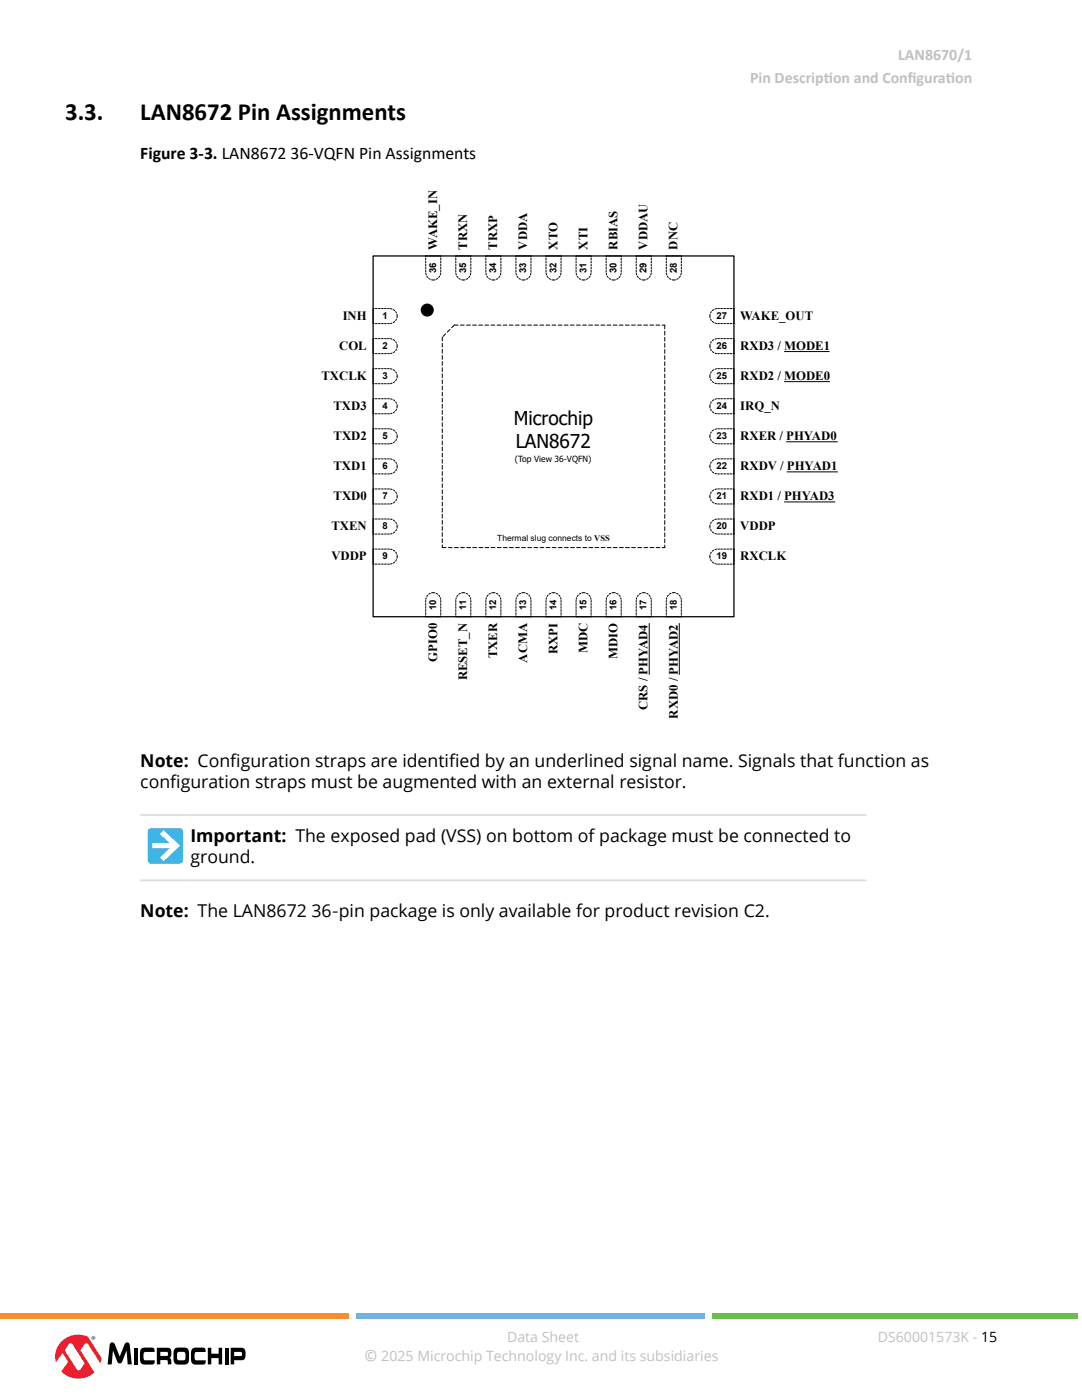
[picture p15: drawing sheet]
<svg xmlns="http://www.w3.org/2000/svg" width="216mm" height="279mm" viewBox="0 0 216 279" stroke-linecap="round" stroke-linejoin="round" font-family="sans-serif">
<defs><g id="words">
<g font-size="4.9">
<text x="13" y="23.9">3.3.</text>
<text x="28" y="23.9">LAN8672 Pin Assignments</text>
</g>
<g font-size="3.8">
<text x="102.5" y="84.8">Microchip</text>
<text x="102.9" y="89.4">LAN8672</text>
</g>
<g font-size="3.5">
<text x="28" y="31.8">Figure 3-3. LAN8672 36-VQFN Pin Assignments</text>
<text x="28" y="153">Note: Conf</text>
<text x="46" y="153">iguration straps are identif</text>
<text x="89.6" y="153">ied by an underlined signal name. Signals that function as</text>
<text x="28" y="157.2">conf</text>
<text x="34" y="157.2">iguration straps must be augmented with an external resistor.</text>
<text x="38" y="168">Important: The exposed pad (VSS) on bottom of package must be connected to</text>
<text x="38" y="172.2">ground.</text>
<text x="28" y="183">Note: The LAN8672 36‑pin package is only available for product revision C2.</text>
</g>
<g font-size="3.2" fill="#c0c0c0">
<text x="149.7" y="16.6">Pin Descript</text>
<text x="164.4" y="16.6">ion and Conf</text>
<text x="179.2" y="12">LAN8670/1</text>
<text x="181.1" y="16.6">igurat</text>
<text x="188.7" y="16.6">ion</text>
<text x="72.7" y="271.7">©</text>
</g>
<g font-size="2.8" fill="#c0c0c0">
<text x="101.2" y="267.7">Data Sheet</text>
<text x="175.2" y="267.7">DS60001573K - 15</text>
<text x="76.1" y="271.7">2025 Microchip Technology Inc. and its subsidiaries</text>
</g>
<g font-size="2.5">
<text x="87.2" y="49.8" transform="rotate(-90 87.2 49.8)">WAKE_IN</text>
<text x="93.2" y="49.8" transform="rotate(-90 93.2 49.8)">TRXN</text>
<text x="99.2" y="49.8" transform="rotate(-90 99.2 49.8)">TRXP</text>
<text x="105.2" y="49.8" transform="rotate(-90 105.2 49.8)">VDDA</text>
<text x="111.2" y="49.8" transform="rotate(-90 111.2 49.8)">XTO</text>
<text x="117.2" y="49.8" transform="rotate(-90 117.2 49.8)">XTI</text>
<text x="123.2" y="49.8" transform="rotate(-90 123.2 49.8)">RBIAS</text>
<text x="129.2" y="49.8" transform="rotate(-90 129.2 49.8)">VDDAU</text>
<text x="135.2" y="49.8" transform="rotate(-90 135.2 49.8)">DNC</text>
<text x="68.4" y="63.8">INH</text>
<text x="147.7" y="63.8">WAKE_OUT</text>
<text x="67.7" y="69.8">COL</text>
<text x="147.7" y="69.8">RXD3 / MODE1</text>
<text x="64.1" y="75.8">TXCLK</text>
<text x="147.7" y="75.8">RXD2 / MODE0</text>
<text x="66.5" y="81.8">TXD3</text>
<text x="147.7" y="81.8">IRQ_N</text>
<text x="66.5" y="87.8">TXD2</text>
<text x="147.7" y="87.9">RXER / PHYAD0</text>
<text x="66.5" y="93.8">TXD1</text>
<text x="147.7" y="93.8">RXDV / PHYAD1</text>
<text x="66.5" y="99.8">TXD0</text>
<text x="147.7" y="99.8">RXD1 / PHYAD3</text>
<text x="66.1" y="105.8">TXEN</text>
<text x="147.7" y="105.8">VDDP</text>
<text x="66.1" y="111.8">VDDP</text>
<text x="147.7" y="111.8">RXCLK</text>
<text x="99.2" y="131.4" transform="rotate(-90 99.2 131.4)">TXER</text>
<text x="111.2" y="130.6" transform="rotate(-90 111.2 130.6)">RXPI</text>
<text x="117.2" y="130.4" transform="rotate(-90 117.2 130.4)">MDC</text>
<text x="123.2" y="131.5" transform="rotate(-90 123.2 131.5)">MDIO</text>
<text x="87.2" y="132.1" transform="rotate(-90 87.2 132.1)">GPIO0</text>
<text x="93.2" y="135.8" transform="rotate(-90 93.2 135.8)">RESET_N</text>
<text x="105.2" y="132.3" transform="rotate(-90 105.2 132.3)">ACMA</text>
<text x="129.2" y="141.7" transform="rotate(-90 129.2 141.7)">CRS / PHYAD4</text>
<text x="135.2" y="143.4" transform="rotate(-90 135.2 143.4)">RXD0 / PHYAD2</text>
</g>
<g font-size="1.9">
<text x="87" y="54.5" transform="rotate(-90 87 54.5)">36</text>
<text x="93" y="54.5" transform="rotate(-90 93 54.5)">35</text>
<text x="99" y="54.5" transform="rotate(-90 99 54.5)">34</text>
<text x="105" y="54.5" transform="rotate(-90 105 54.5)">33</text>
<text x="111" y="54.5" transform="rotate(-90 111 54.5)">32</text>
<text x="117" y="54.5" transform="rotate(-90 117 54.5)">31</text>
<text x="123" y="54.5" transform="rotate(-90 123 54.5)">30</text>
<text x="129" y="54.5" transform="rotate(-90 129 54.5)">29</text>
<text x="135" y="54.5" transform="rotate(-90 135 54.5)">28</text>
<text x="76.3" y="63.7">1</text>
<text x="143" y="63.6">27</text>
<text x="76.3" y="69.7">2</text>
<text x="143" y="69.6">26</text>
<text x="76.3" y="75.7">3</text>
<text x="143" y="75.6">25</text>
<text x="76.3" y="81.7">4</text>
<text x="143" y="81.6">24</text>
<text x="76.3" y="87.7">5</text>
<text x="143" y="87.6">23</text>
<text x="76.3" y="93.7">6</text>
<text x="143" y="93.6">22</text>
<text x="76.3" y="99.7">7</text>
<text x="143" y="99.6">21</text>
<text x="76.3" y="105.7">8</text>
<text x="143" y="105.6">20</text>
<text x="76.3" y="111.7">9</text>
<text x="143" y="111.7">19</text>
<text x="87" y="121.7" transform="rotate(-90 87 121.7)">10</text>
<text x="93" y="121.7" transform="rotate(-90 93 121.7)">11</text>
<text x="99" y="121.7" transform="rotate(-90 99 121.7)">12</text>
<text x="105" y="121.7" transform="rotate(-90 105 121.7)">13</text>
<text x="111" y="121.7" transform="rotate(-90 111 121.7)">14</text>
<text x="117" y="121.7" transform="rotate(-90 117 121.7)">15</text>
<text x="123" y="121.7" transform="rotate(-90 123 121.7)">16</text>
<text x="129" y="121.7" transform="rotate(-90 129 121.7)">17</text>
<text x="135" y="121.7" transform="rotate(-90 135 121.7)">18</text>
</g>
<g font-size="1.7">
<text x="102.7" y="92.2">(Top View 36-VQFN)</text>
<text x="99.2" y="107.9">Thermal slug connects to VSS</text>
</g>
</g></defs>
<g fill="none" stroke="#000" stroke-width=".2" stroke-dasharray=".4 .3">
<path d="M85 54.3v-3.2M86.4 55.9a1.52 1.52 0 0 0 1.5-1.6M86.5 55.9a1.52 1.52 0 0 1-1.5-1.6M88 54.3v-3.2M91 54.3v-3.2M92.4 55.9a1.52 1.52 0 0 0 1.5-1.6M92.4 55.9a1.52 1.52 0 0 1-1.4-1.6M94 54.3v-3.2M97 54.3v-3.2M98.4 55.9a1.52 1.52 0 0 0 1.5-1.6M98.5 55.9a1.52 1.52 0 0 1-1.5-1.6M100 54.3v-3.2"/>
<path d="M103 54.3v-3.2M104.4 55.9a1.52 1.52 0 0 0 1.5-1.6M104.4 55.9a1.52 1.52 0 0 1-1.4-1.6M106 54.3v-3.2M109 54.3v-3.2M110.4 55.9a1.52 1.52 0 0 0 1.5-1.6M110.4 55.9a1.52 1.52 0 0 1-1.4-1.6M112 54.3v-3.2M115 54.3v-3.2M116.4 55.9a1.52 1.52 0 0 0 1.5-1.6M116.4 55.9a1.52 1.52 0 0 1-1.4-1.6M118 54.3v-3.2"/>
<path d="M121 54.3v-3.2M122.4 55.9a1.52 1.52 0 0 0 1.5-1.6M122.4 55.9a1.52 1.52 0 0 1-1.4-1.6M124 54.3v-3.2M127 54.3v-3.2M128.4 55.9a1.52 1.52 0 0 0 1.5-1.6M128.4 55.9a1.52 1.52 0 0 1-1.4-1.6M130 54.3v-3.2M133 54.3v-3.2M134.4 55.9a1.52 1.52 0 0 0 1.5-1.6M134.4 55.9a1.52 1.52 0 0 1-1.4-1.6M136 54.3v-3.2"/>
<path d="M77.7 67.6h-3.3M77.7 70.6h-3.3M77.7 79.6h-3.3M77.7 73.6h-3.3M77.7 76.6h-3.3M77.7 61.6h-3.3M77.7 64.6h-3.3M79.3 69.1a1.52 1.52 0 0 1-1.6 1.5M79.3 75.1a1.52 1.52 0 0 1-1.6 1.5M79.3 63.1a1.52 1.52 0 0 1-1.6 1.5M79.3 69.1a1.52 1.52 0 0 0-1.6-1.5M79.3 75.1a1.52 1.52 0 0 0-1.6-1.5"/>
<path d="M79.3 63.1a1.52 1.52 0 0 0-1.6-1.5M141.6 63.1a1.52 1.52 0 0 0 1.6 1.5M141.6 69.1a1.52 1.52 0 0 0 1.6 1.5M141.6 75.1a1.52 1.52 0 0 0 1.6 1.5M141.6 63.1a1.52 1.52 0 0 1 1.6-1.5M141.6 69.1a1.52 1.52 0 0 1 1.6-1.5M141.6 75.1a1.52 1.52 0 0 1 1.6-1.5M143.2 64.6h3.3M143.2 61.6h3.3M143.2 70.6h3.3M143.2 67.6h3.3M143.2 76.6h3.3"/>
<path d="M143.2 73.6h3.3M143.2 79.6h3.3M77.7 97.6h-3.3M77.7 91.6h-3.3M77.7 94.6h-3.3M77.7 85.6h-3.3M77.7 88.6h-3.3M77.7 82.6h-3.3M79.3 99.1a1.52 1.52 0 0 1-1.6 1.5M79.3 93.1a1.52 1.52 0 0 1-1.6 1.5M79.3 87.1a1.52 1.52 0 0 1-1.6 1.5M79.3 81.1a1.52 1.52 0 0 1-1.6 1.5"/>
<path d="M79.3 99.1a1.52 1.52 0 0 0-1.6-1.5M79.3 93.1a1.52 1.52 0 0 0-1.6-1.5M79.3 87.1a1.52 1.52 0 0 0-1.6-1.5M79.3 81.1a1.52 1.52 0 0 0-1.6-1.5M141.6 81.1a1.52 1.52 0 0 0 1.6 1.5M141.6 87.1a1.52 1.52 0 0 0 1.6 1.5M141.6 93.1a1.52 1.52 0 0 0 1.6 1.5M141.6 99.1a1.52 1.52 0 0 0 1.6 1.5M141.6 81.1a1.52 1.52 0 0 1 1.6-1.5M141.6 87.1a1.52 1.52 0 0 1 1.6-1.5M141.6 93.1a1.52 1.52 0 0 1 1.6-1.5M141.6 99.1a1.52 1.52 0 0 1 1.6-1.5"/>
<path d="M143.2 82.6h3.3M143.2 88.6h3.3M143.2 85.6h3.3M143.2 94.6h3.3M143.2 91.6h3.3M143.2 97.6h3.3M77.7 103.6h-3.3M77.7 106.6h-3.3M77.7 100.6h-3.3M77.7 109.6h-3.3M77.7 112.6h-3.3M79.3 105.1a1.52 1.52 0 0 1-1.6 1.5"/>
<path d="M79.3 111.1a1.52 1.52 0 0 1-1.6 1.5M79.3 105.1a1.52 1.52 0 0 0-1.6-1.5M79.3 111.1a1.52 1.52 0 0 0-1.6-1.5M84.9 119.8v3.3M86.4 118.3a1.52 1.52 0 0 1 1.5 1.5M86.5 118.3a1.52 1.52 0 0 0-1.5 1.5M87.9 119.8v3.3M90.9 119.8v3.3M92.5 118.3a1.52 1.52 0 0 1 1.4 1.5M92.5 118.3a1.52 1.52 0 0 0-1.5 1.5M93.9 119.8v3.3M96.9 119.8v3.3"/>
<path d="M98.4 118.3a1.52 1.52 0 0 1 1.5 1.5M98.5 118.3a1.52 1.52 0 0 0-1.5 1.5M99.9 119.8v3.3M102.9 119.8v3.3M104.5 118.3a1.52 1.52 0 0 1 1.4 1.5M104.5 118.3a1.52 1.52 0 0 0-1.5 1.5M105.9 119.8v3.3M108.9 119.8v3.3M110.4 118.3a1.52 1.52 0 0 1 1.5 1.5M110.5 118.3a1.52 1.52 0 0 0-1.5 1.5M111.9 119.8v3.3M114.9 119.8v3.3"/>
<path d="M116.5 118.3a1.52 1.52 0 0 1 1.4 1.5M116.5 118.3a1.52 1.52 0 0 0-1.5 1.5M117.9 119.8v3.3M120.9 119.8v3.3M122.4 118.3a1.52 1.52 0 0 1 1.5 1.5M122.5 118.3a1.52 1.52 0 0 0-1.5 1.5M123.9 119.8v3.3M126.9 119.8v3.3M128.5 118.3a1.52 1.52 0 0 1 1.4 1.5M128.5 118.3a1.52 1.52 0 0 0-1.5 1.5M129.9 119.8v3.3M132.9 119.8v3.3"/>
<path d="M134.4 118.3a1.52 1.52 0 0 1 1.5 1.5M134.5 118.3a1.52 1.52 0 0 0-1.5 1.5M135.9 119.8v3.3M141.6 105.1a1.52 1.52 0 0 0 1.6 1.5M141.6 111.1a1.52 1.52 0 0 0 1.6 1.5M141.6 105.1a1.52 1.52 0 0 1 1.6-1.5M141.6 111.1a1.52 1.52 0 0 1 1.6-1.5M143.2 106.6h3.3M143.2 103.6h3.3M143.2 100.6h3.3M143.2 112.6h3.3M143.2 109.6h3.3"/>
</g>
<g fill="none" stroke="#000" stroke-width=".2">
<path d="M85 51.1h3M91 51.1h2.9M97 51.1h3M103 51.1h2.9M109 51.1h2.9M115 51.1h2.9M121 51.1h2.9M127 51.1h2.9M133 51.1h2.9M74.4 61.6v3M74.4 67.6v3M74.4 73.6v3"/>
<path d="M74.4 79.6v3M146.5 61.6v3M146.5 67.6v3M146.5 73.6v3M146.5 79.6v3M156.5 76.2h9M156.5 70.2h9M74.4 85.6v3M74.4 91.6v3M74.4 97.6v3M146.5 85.6v3M146.5 91.6v3"/>
<path d="M146.5 97.6v3M156.9 88.2h10.2M157 94.2h10.1M74.4 103.6v3M74.4 109.6v3M146.5 103.6v3M146.5 109.6v3M156.5 100.2h10.1M84.9 123.1h3M91 123.1h2.9M96.9 123.1h3M103 123.1h2.9"/>
<path d="M108.9 123.1h3M115 123.1h2.9M120.9 123.1h3M127 123.1h2.9M129.5 124.4v10.2M132.9 123.1h3M135.5 124.4v10.2"/>
</g>
<path d="M88.2 67.3v42M90.6 64.9l-2.4 2.4M90.7 64.9h41.9M132.6 64.9v44.4M88.2 109.3h44.4" fill="none" stroke="#000" stroke-width=".2" stroke-dasharray=".8 .5"/>
<circle cx="85.2" cy="61.9" r="1.2" fill="#000" stroke="#000" stroke-width=".2"/>
<path d="M74.4 51.1h72v72h-72z" fill="none" stroke="#000" stroke-width=".25"/>
<path d="M29.7 165.5l.4-.2h5.8a.66 .66 0 0 1 .6 .7v5.7a.66 .66 0 0 1-.6 .7h-5.8a.66 .66 0 0 1-.6-.7v-5.7z" fill="#3cb4e5"/>
<path d="M32.6 165.7l3.4 3.1-3.4 3.1-.7-.8 2-1.8h-3.5v-1h3.5l-2-1.8z" fill="#fff"/>
<path d="M28 162.6h144.9M28 175.7h144.9" fill="none" stroke="#dcdcdc" stroke-width=".35"/>
<g fill="#000">
<path d="M22.1 268a.56 .56 0 0 1 .8 .3l1 2.4 .9-2.4a.53 .53 0 0 1 .5-.4 .53 .53 0 0 1 .5 .3l.5 4.1h-.8l-.2-2.8-.9 2.2a.52 .52 0 0 1-.5 .4 .52 .52 0 0 1-.5-.4l-.9-2.2-.2 2.8h-.8l.4-3.9zM26.7 269h.8v3.3h-.8zM28.3 269.1l1.9-.2 .5 .2 .1 .7-2 .1-.1 .3-.1 .6 .2 .6 2.1 .1-.1 .6a3.1 3.1 0 0 1-2.5 .1 2.15 2.15 0 0 1-.4-2.1l.1-.5zM38.5 269.1l1.9-.2 .5 .2 .1 .7-2 .1-.2 .3v.6l.2 .6 2.1 .1-.1 .6a3.1 3.1 0 0 1-2.5 .1 3.1 3.1 0 0 1 0-3.1zM41.5 269h.7v1.2h1.4v-1.2h.7v3.3h-.7v-1.3h-1.4v1.3h-.7zM44.8 269h.8v3.3h-.8z"/>
<path d="M31.3 269v3.3h.7v-.9l1.4 .1 .1 .8h.7a1.01 1.01 0 0 0-.4-1.3 1.44 1.44 0 0 0 0-2zM32 269.8h1.4l.1 .7-.2 .1h-1.3z"/>
<path d="M35 269.1l1.7-.2a.93 .93 0 0 1 1 1.2 2.15 2.15 0 0 1-.4 2.1l-1.7 .1a.93 .93 0 0 1-1-1.2 2.15 2.15 0 0 1 .4-2zM35.4 270v1.3a1.55 1.55 0 0 0 1.4 .1l.2-.3v-.6a.49 .49 0 0 0-.4-.7h-.8z"/>
<path d="M46 269v3.3h.7v-.8h1.7a1.39 1.39 0 0 0 .6-1.8 .75 .75 0 0 0-.8-.7zM46.7 269.8h1.3a.47 .47 0 0 1 .3 .4 .47 .47 0 0 1-.2 .4h-1.4z"/>
</g>
<path d="M12.1 267.9a4.8 4.8 0 0 1 4.9-1.3l3.2 4.7a4.6 4.6 0 0 1-5.2 3.8 4.6 4.6 0 0 1-3.9-5.1l.2-.8z" fill="#fff"/>
<path d="M12.1 267.9a4.2 4.2 0 0 0-.9 4l1.3-1.9 .9 1.4a.55 .55 0 0 1-.1 .8l-1.1 1.5a4.8 4.8 0 0 0 6.6 .2l-2.8-4.4 .3-.4a1.55 1.55 0 0 1 1-1l.4 .3 2.3 3.7 .3-1-2.8-4.3a4.7 4.7 0 0 0-5.4 1.1zM13.7 268.3l.3-.2 .4 .1 2.4 3.7a1.28 1.28 0 0 1-.6 1.1l-.5 .5-.4-.2-2.4-3.9z" fill="#ed1c2e"/>
<path d="M18.3 267a.36 .36 0 0 1 .7 0 .36 .36 0 0 1-.7 0zM18.3 267a.3 .3 0 0 0 .6 0 .3 .3 0 0 0-.6 0zM18.5 266.8h.3v.4l-.2-.2-.1 .2zM18.6 266.9l.1 .1z" fill="#000"/>
<path d="M0 262h69.6v1.1h-69.6z" fill="#f98d2b"/>
<path d="M71 262h69.6v1.1h-69.6z" fill="#6fb2e3"/>
<path d="M142.1 262h72.9v1.1h-72.9z" fill="#6abf4b"/>
<use href="#words"/>
</svg>
